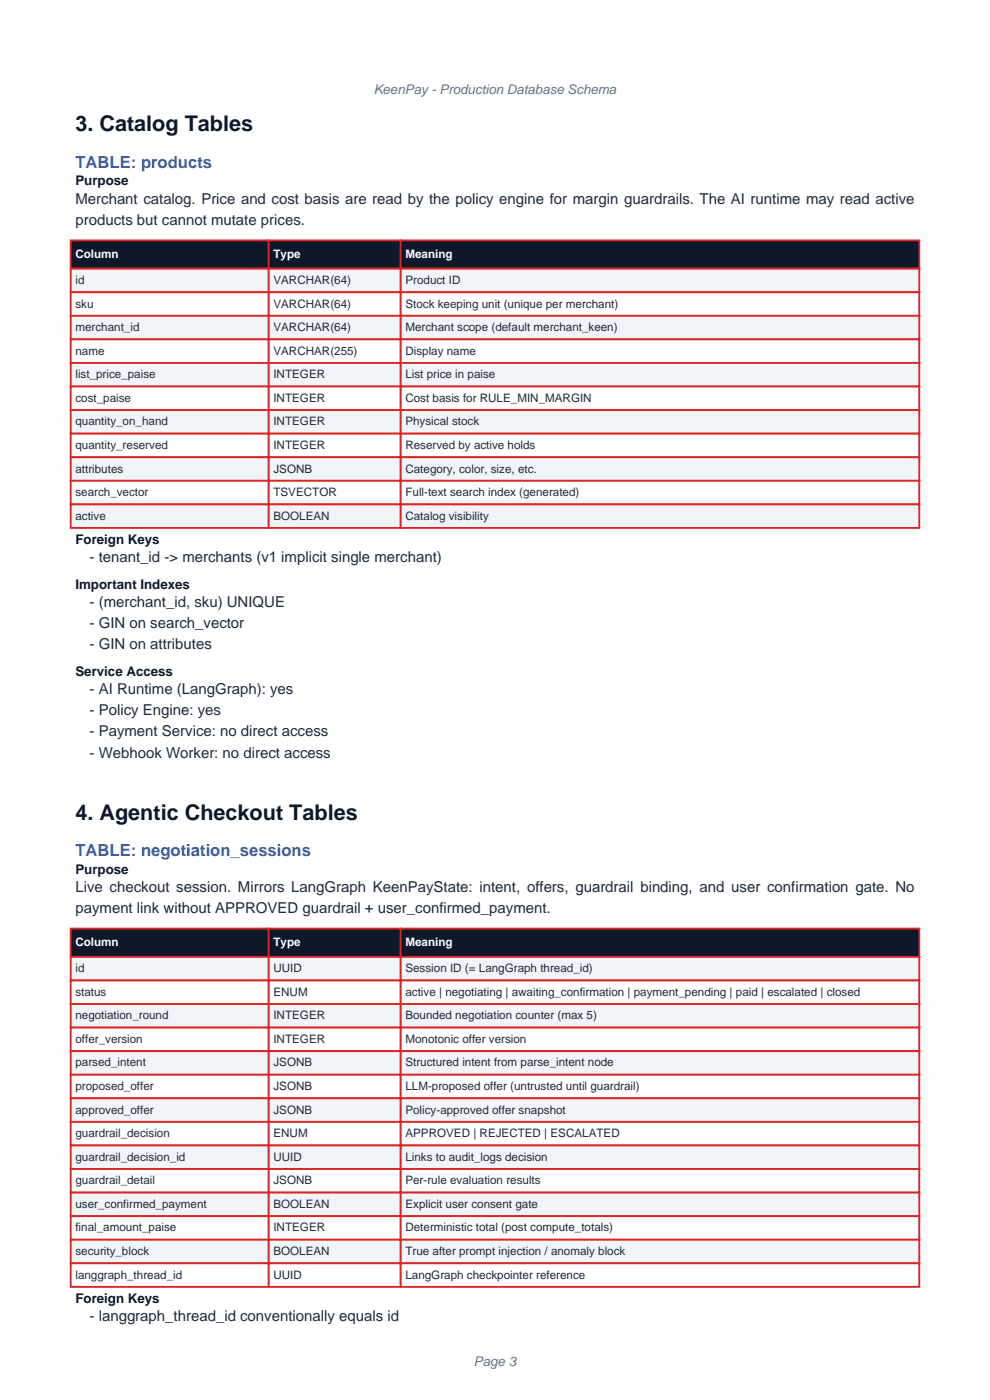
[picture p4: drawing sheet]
<svg xmlns="http://www.w3.org/2000/svg" width="210mm" height="297mm" viewBox="0 0 210 297" stroke-linecap="round" stroke-linejoin="round" font-family="sans-serif">
<defs><g id="words">
<g font-size="4.6" fill="#0f172a">
<text x="16" y="27.9">3. Catalog Tables</text>
<text x="16" y="173.9">4. Agentic Checkout Tables</text>
</g>
<g font-size="3.5" fill="#2563eb">
<text x="16" y="35.6">TABLE: products</text>
<text x="16" y="181.6">TABLE: negotiation_sessions</text>
</g>
<g font-size="3.2" fill="#1e293b">
<text x="16" y="43.2">Merchant catalog. Price and cost basis are read by the policy engine for margin guardrails. The AI runtime may read active</text>
<text x="16" y="47.7">products but cannot mutate prices.</text>
<text x="19" y="119.2">- tenant_id -&gt; merchants (v1 implicit single merchant)</text>
<text x="19" y="128.7">- (merchant_id, sku) UNIQUE</text>
<text x="19" y="133.2">- GIN on search_vector</text>
<text x="19" y="137.7">- GIN on attributes</text>
<text x="19" y="147.2">- AI Runtime (LangGraph): yes</text>
<text x="19" y="151.7">- Policy Engine: yes</text>
<text x="19" y="156.2">- Payment Service: no direct access</text>
<text x="19" y="160.7">- Webhook Worker: no direct access</text>
<text x="16" y="189.2">Live checkout session. Mirrors LangGraph KeenPayState: intent, offers, guardrail binding, and user confirmation gate. No</text>
<text x="16" y="193.7">payment link without APPROVED guardrail + user_confirmed_payment.</text>
<text x="19" y="280.2">- langgraph_thread_id conventionally equals id</text>
</g>
<g font-size="2.8" fill="#64748b">
<text x="79.3" y="19.8">KeenPay - Production Database Schema</text>
<text x="100.5" y="289.8">Page 3</text>
</g>
<g font-size="2.8" fill="#0f172a">
<text x="16" y="39.3">Purpose</text>
<text x="16" y="115.3">Foreign Keys</text>
<text x="16" y="124.8">Important Indexes</text>
<text x="16" y="143.3">Service Access</text>
<text x="16" y="185.3">Purpose</text>
<text x="16" y="276.3">Foreign Keys</text>
</g>
<g font-size="2.5" fill="#fff">
<text x="16" y="54.7">Column</text>
<text x="58" y="54.7">Type</text>
<text x="86" y="54.7">Meaning</text>
<text x="16" y="200.7">Column</text>
<text x="58" y="200.7">Type</text>
<text x="86" y="200.7">Meaning</text>
</g>
<g font-size="2.5" fill="#1e293b">
<text x="16" y="60.2">id</text>
<text x="16" y="65.2">sku</text>
<text x="58" y="60.2">VARCHAR(64)</text>
<text x="58" y="65.2">VARCHAR(64)</text>
<text x="86" y="60.2">Product ID</text>
<text x="86" y="65.2">Stock keeping unit (unique per merchant)</text>
<text x="16" y="70.2">merchant_id</text>
<text x="58" y="70.2">VARCHAR(64)</text>
<text x="86" y="70.2">Merchant scope (default merchant_keen)</text>
<text x="16" y="75.2">name</text>
<text x="58" y="75.2">VARCHAR(255)</text>
<text x="86" y="75.2">Display name</text>
<text x="16" y="80.2">list_price_paise</text>
<text x="58" y="80.2">INTEGER</text>
<text x="86" y="80.2">List price in paise</text>
<text x="16" y="85.2">cost_paise</text>
<text x="58" y="85.2">INTEGER</text>
<text x="86" y="85.2">Cost basis for RULE_MIN_MARGIN</text>
<text x="16" y="90.2">quantity_on_hand</text>
<text x="16" y="95.2">quantity_reserved</text>
<text x="58" y="90.2">INTEGER</text>
<text x="58" y="95.2">INTEGER</text>
<text x="86" y="90.2">Physical stock</text>
<text x="86" y="95.2">Reserved by active holds</text>
<text x="16" y="100.2">attributes</text>
<text x="58" y="100.2">JSONB</text>
<text x="86" y="100.2">Category, color, size, etc.</text>
<text x="16" y="105.2">search_vector</text>
<text x="58" y="105.2">TSVECTOR</text>
<text x="86" y="105.2">Full-text search index (generated)</text>
<text x="16" y="110.2">active</text>
<text x="58" y="110.2">BOOLEAN</text>
<text x="86" y="110.2">Catalog visibility</text>
<text x="16" y="206.2">id</text>
<text x="58" y="206.2">UUID</text>
<text x="86" y="206.2">Session ID (= LangGraph thread_id)</text>
<text x="16" y="211.2">status</text>
<text x="58" y="211.2">ENUM</text>
<text x="86" y="211.2">active | negotiating | awaiting_confirmation | payment_pending | paid | escalated | closed</text>
<text x="16" y="216.2">negotiation_round</text>
<text x="16" y="221.2">offer_version</text>
<text x="58" y="216.2">INTEGER</text>
<text x="58" y="221.2">INTEGER</text>
<text x="86" y="216.2">Bounded negotiation counter (max 5)</text>
<text x="86" y="221.2">Monotonic offer version</text>
<text x="16" y="226.2">parsed_intent</text>
<text x="58" y="226.2">JSONB</text>
<text x="86" y="226.2">Structured intent from parse_intent node</text>
<text x="16" y="231.2">proposed_offer</text>
<text x="58" y="231.2">JSONB</text>
<text x="86" y="231.2">LLM-proposed offer (untrusted until guardrail)</text>
<text x="16" y="236.2">approved_offer</text>
<text x="58" y="236.2">JSONB</text>
<text x="86" y="236.2">Policy-approved offer snapshot</text>
<text x="16" y="241.2">guardrail_decision</text>
<text x="58" y="241.2">ENUM</text>
<text x="86" y="241.2">APPROVED | REJECTED | ESCALATED</text>
<text x="16" y="246.2">guardrail_decision_id</text>
<text x="16" y="251.2">guardrail_detail</text>
<text x="58" y="246.2">UUID</text>
<text x="58" y="251.2">JSONB</text>
<text x="86" y="246.2">Links to audit_logs decision</text>
<text x="86" y="251.2">Per-rule evaluation results</text>
<text x="16" y="256.2">user_confirmed_payment</text>
<text x="58" y="256.2">BOOLEAN</text>
<text x="86" y="256.2">Explicit user consent gate</text>
<text x="16" y="261.2">final_amount_paise</text>
<text x="58" y="261.2">INTEGER</text>
<text x="86" y="261.2">Deterministic total (post compute_totals)</text>
<text x="16" y="266.2">security_block</text>
<text x="58" y="266.2">BOOLEAN</text>
<text x="86" y="266.2">True after prompt injection / anomaly block</text>
<text x="16" y="271.2">langgraph_thread_id</text>
<text x="58" y="271.2">UUID</text>
<text x="86" y="271.2">LangGraph checkpointer reference</text>
</g>
</g></defs>
<g fill="#0f172a" stroke="#dc2626" stroke-width=".4">
<path d="M15 51h42v6h-42z"/>
<path d="M57 51h28v6h-28z"/>
<path d="M85 51h110v6h-110z"/>
</g>
<g fill="#f1f5f9" stroke="#dc2626" stroke-width=".4">
<path d="M15 57h42v5h-42z"/>
<path d="M57 57h28v5h-28z"/>
<path d="M85 57h110v5h-110z"/>
</g>
<g fill="#fff" stroke="#dc2626" stroke-width=".4">
<path d="M15 62h42v5h-42z"/>
<path d="M57 62h28v5h-28z"/>
<path d="M85 62h110v5h-110z"/>
</g>
<g fill="#f1f5f9" stroke="#dc2626" stroke-width=".4">
<path d="M15 67h42v5h-42z"/>
<path d="M57 67h28v5h-28z"/>
<path d="M85 67h110v5h-110z"/>
</g>
<g fill="#fff" stroke="#dc2626" stroke-width=".4">
<path d="M15 72h42v5h-42z"/>
<path d="M57 72h28v5h-28z"/>
<path d="M85 72h110v5h-110z"/>
</g>
<g fill="#f1f5f9" stroke="#dc2626" stroke-width=".4">
<path d="M15 77h42v5h-42z"/>
<path d="M57 77h28v5h-28z"/>
<path d="M85 77h110v5h-110z"/>
</g>
<g fill="#fff" stroke="#dc2626" stroke-width=".4">
<path d="M15 82h42v5h-42z"/>
<path d="M57 82h28v5h-28z"/>
<path d="M85 82h110v5h-110z"/>
</g>
<g fill="#f1f5f9" stroke="#dc2626" stroke-width=".4">
<path d="M15 87h42v5h-42z"/>
<path d="M57 87h28v5h-28z"/>
<path d="M85 87h110v5h-110z"/>
</g>
<g fill="#fff" stroke="#dc2626" stroke-width=".4">
<path d="M15 92h42v5h-42z"/>
<path d="M57 92h28v5h-28z"/>
<path d="M85 92h110v5h-110z"/>
</g>
<g fill="#f1f5f9" stroke="#dc2626" stroke-width=".4">
<path d="M15 97h42v5h-42z"/>
<path d="M57 97h28v5h-28z"/>
<path d="M85 97h110v5h-110z"/>
</g>
<g fill="#fff" stroke="#dc2626" stroke-width=".4">
<path d="M15 102h42v5h-42z"/>
<path d="M57 102h28v5h-28z"/>
<path d="M85 102h110v5h-110z"/>
</g>
<g fill="#f1f5f9" stroke="#dc2626" stroke-width=".4">
<path d="M15 107h42v5h-42z"/>
<path d="M57 107h28v5h-28z"/>
<path d="M85 107h110v5h-110z"/>
</g>
<g fill="#0f172a" stroke="#dc2626" stroke-width=".4">
<path d="M15 197h42v6h-42z"/>
<path d="M57 197h28v6h-28z"/>
<path d="M85 197h110v6h-110z"/>
</g>
<g fill="#f1f5f9" stroke="#dc2626" stroke-width=".4">
<path d="M15 203h42v5h-42z"/>
<path d="M57 203h28v5h-28z"/>
<path d="M85 203h110v5h-110z"/>
</g>
<g fill="#fff" stroke="#dc2626" stroke-width=".4">
<path d="M15 208h42v5h-42z"/>
<path d="M57 208h28v5h-28z"/>
<path d="M85 208h110v5h-110z"/>
</g>
<g fill="#f1f5f9" stroke="#dc2626" stroke-width=".4">
<path d="M15 213h42v5h-42z"/>
<path d="M57 213h28v5h-28z"/>
<path d="M85 213h110v5h-110z"/>
</g>
<g fill="#fff" stroke="#dc2626" stroke-width=".4">
<path d="M15 218h42v5h-42z"/>
<path d="M57 218h28v5h-28z"/>
<path d="M85 218h110v5h-110z"/>
</g>
<g fill="#f1f5f9" stroke="#dc2626" stroke-width=".4">
<path d="M15 223h42v5h-42z"/>
<path d="M57 223h28v5h-28z"/>
<path d="M85 223h110v5h-110z"/>
</g>
<g fill="#fff" stroke="#dc2626" stroke-width=".4">
<path d="M15 228h42v5h-42z"/>
<path d="M57 228h28v5h-28z"/>
<path d="M85 228h110v5h-110z"/>
</g>
<g fill="#f1f5f9" stroke="#dc2626" stroke-width=".4">
<path d="M15 233h42v5h-42z"/>
<path d="M57 233h28v5h-28z"/>
<path d="M85 233h110v5h-110z"/>
</g>
<g fill="#fff" stroke="#dc2626" stroke-width=".4">
<path d="M15 238h42v5h-42z"/>
<path d="M57 238h28v5h-28z"/>
<path d="M85 238h110v5h-110z"/>
</g>
<g fill="#f1f5f9" stroke="#dc2626" stroke-width=".4">
<path d="M15 243h42v5h-42z"/>
<path d="M57 243h28v5h-28z"/>
<path d="M85 243h110v5h-110z"/>
</g>
<g fill="#fff" stroke="#dc2626" stroke-width=".4">
<path d="M15 248h42v5h-42z"/>
<path d="M57 248h28v5h-28z"/>
<path d="M85 248h110v5h-110z"/>
</g>
<g fill="#f1f5f9" stroke="#dc2626" stroke-width=".4">
<path d="M15 253h42v5h-42z"/>
<path d="M57 253h28v5h-28z"/>
<path d="M85 253h110v5h-110z"/>
</g>
<g fill="#fff" stroke="#dc2626" stroke-width=".4">
<path d="M15 258h42v5h-42z"/>
<path d="M57 258h28v5h-28z"/>
<path d="M85 258h110v5h-110z"/>
</g>
<g fill="#f1f5f9" stroke="#dc2626" stroke-width=".4">
<path d="M15 263h42v5h-42z"/>
<path d="M57 263h28v5h-28z"/>
<path d="M85 263h110v5h-110z"/>
</g>
<g fill="#fff" stroke="#dc2626" stroke-width=".4">
<path d="M15 268h42v5h-42z"/>
<path d="M57 268h28v5h-28z"/>
<path d="M85 268h110v5h-110z"/>
</g>
<use href="#words"/>
</svg>
